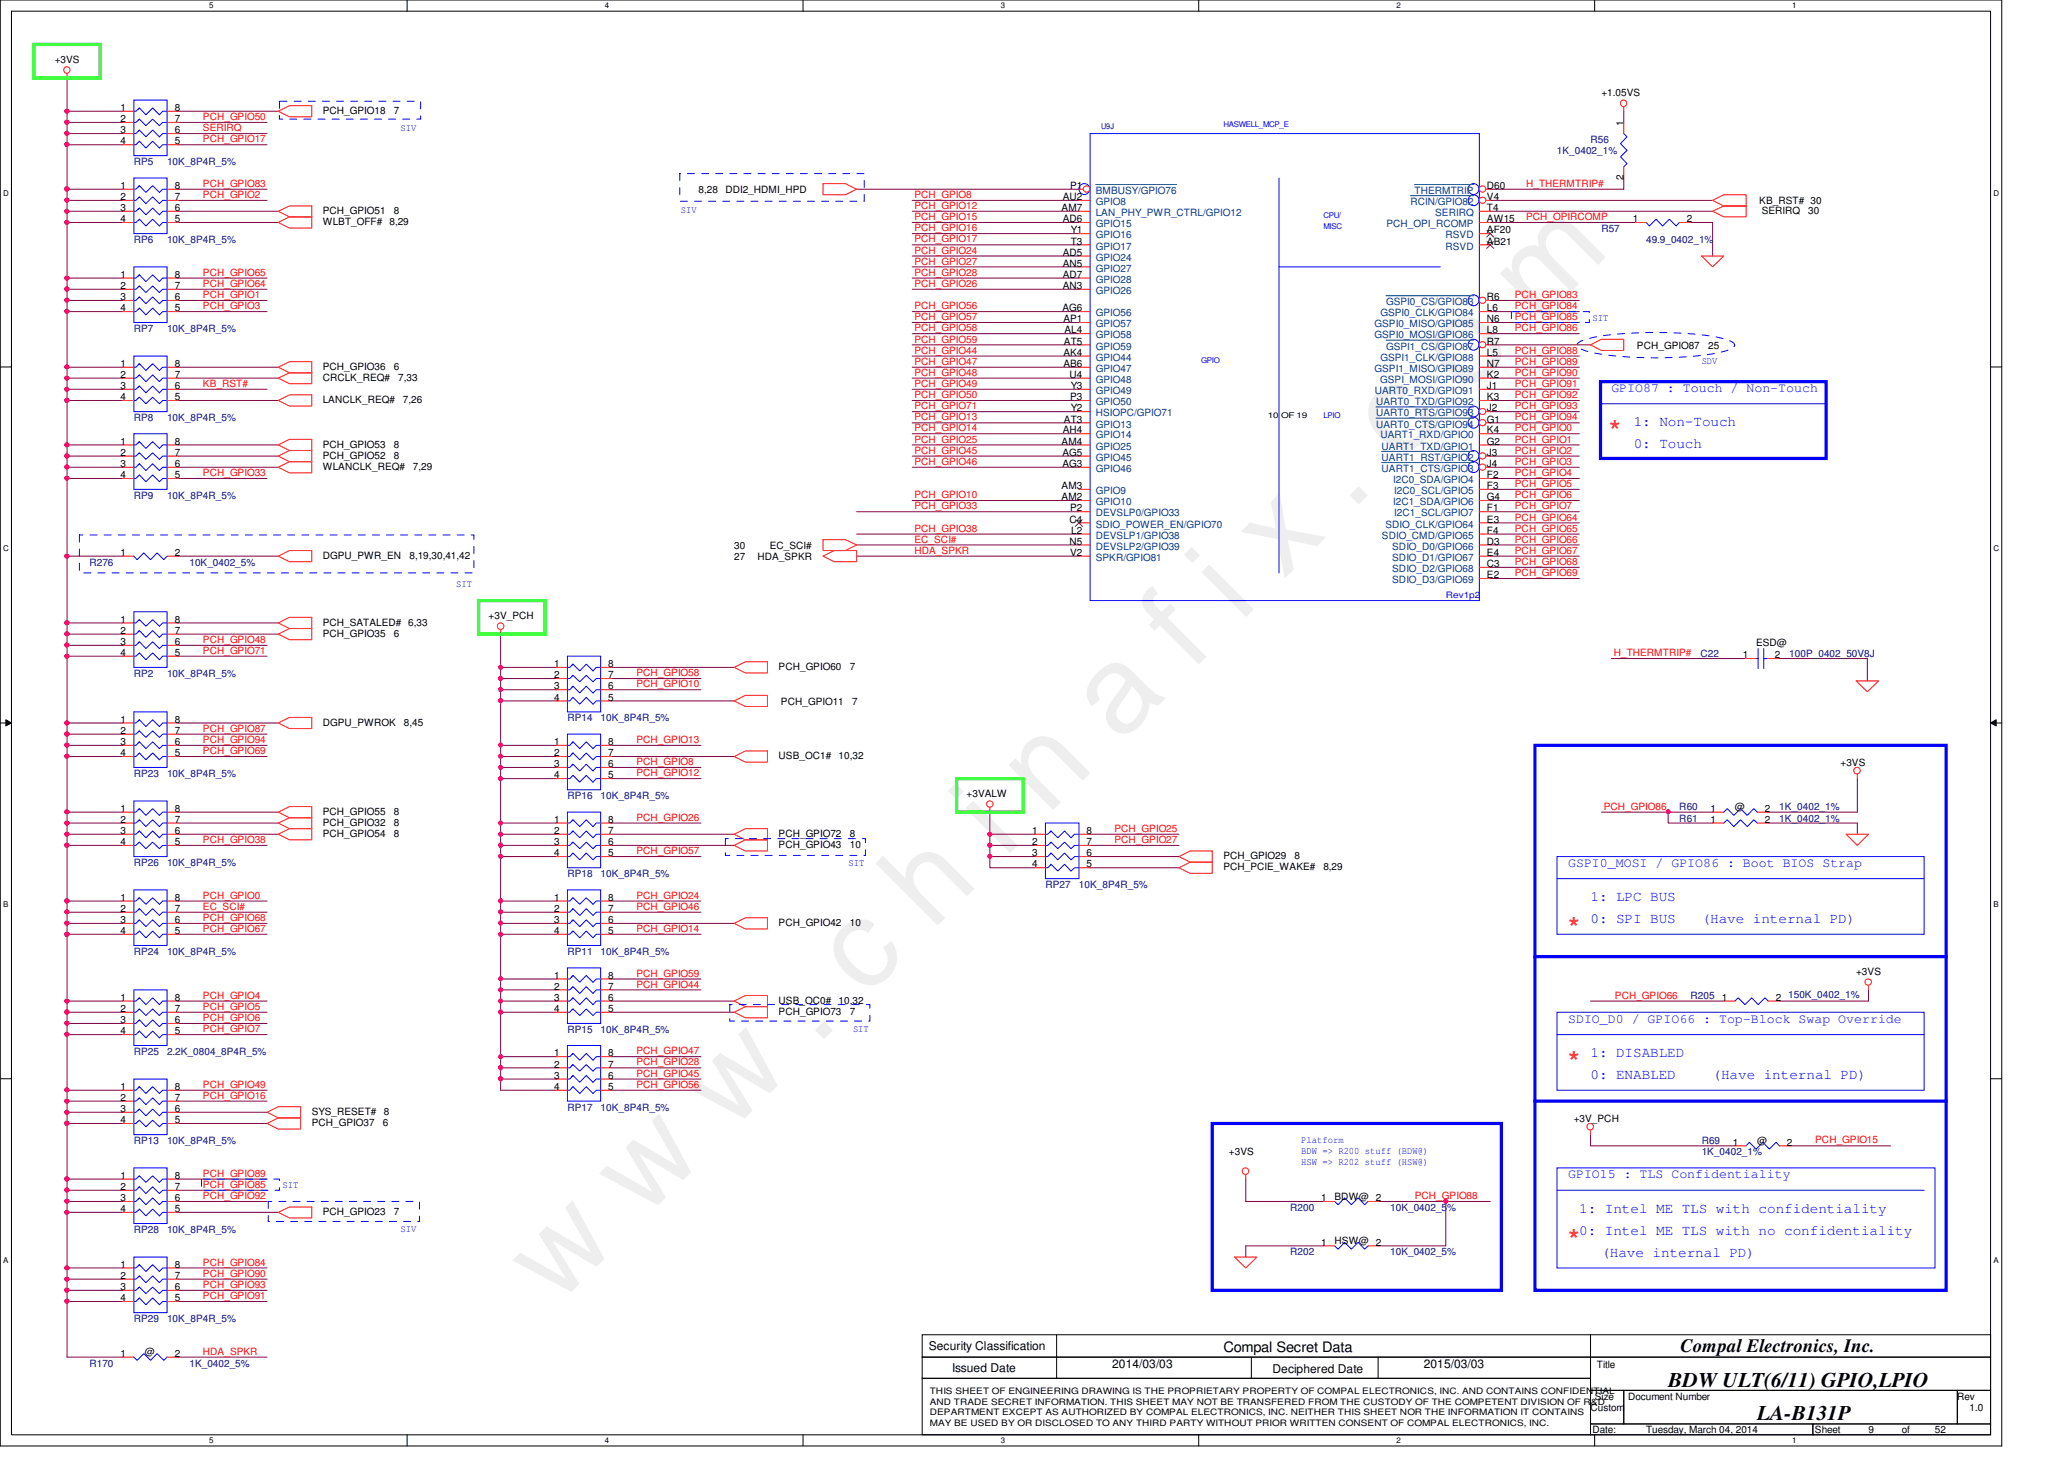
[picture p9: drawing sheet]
<svg xmlns="http://www.w3.org/2000/svg" width="297mm" height="210mm" viewBox="0 0 297 210" stroke-linecap="round" stroke-linejoin="round" font-family="sans-serif">
<defs><g id="words">
<text font-size="17.6" fill="#f0f" x="80.1" y="188" transform="rotate(-45 80.1 188)">w w w . c h i n a f i x . c o m</text>
<g font-size="4.3" fill="#f00">
<text x="231.6" y="63.6">*</text>
<text x="225.7" y="135.1">*</text>
<text x="225.7" y="154.3">*</text>
<text x="225.7" y="179.9">*</text>
</g>
<g font-size="3">
<text x="240.1" y="199.6">BDW ULT(6/11) GPIO,LPIO</text>
<text x="252.9" y="204.3">LA-B131P</text>
</g>
<text font-size="2.7" x="241.8" y="194.5">Compal Electronics, Inc.</text>
<g font-size="2.1" fill="#00f">
<text x="235.1" y="61.3">1: Non-Touch</text>
<text x="235.1" y="64.5">0: Touch</text>
<text x="228.9" y="129.6">1: LPC BUS</text>
<text x="228.9" y="132.8">0: SPI BUS</text>
<text x="244.9" y="132.8">(Have internal PD)</text>
<text x="228.9" y="152">1: DISABLED</text>
<text x="228.9" y="155.2">0: ENABLED</text>
<text x="246.5" y="155.2">(Have internal PD)</text>
<text x="227.3" y="174.5">1: Intel ME TLS with confidentiality</text>
<text x="227.3" y="177.6">0: Intel ME TLS with no confidentiality</text>
<text x="230.5" y="180.8">(Have internal PD)</text>
</g>
<text font-size="2.1" x="176.1" y="194.4">Compal Secret Data</text>
<g font-size="1.9" fill="#00f">
<text x="231.9" y="56.4">GPIO87 : Touch / Non-Touch</text>
<text x="225.7" y="124.7">GSPI0_MOSI / GPIO86 : Boot BIOS Strap</text>
<text x="225.7" y="147.1">SDIO_D0 / GPIO66 : Top-Block Swap Override</text>
<text x="225.7" y="169.5">GPIO15 : TLS Confidentiality</text>
</g>
<g font-size="1.7">
<text x="133.7" y="194.3">Security Classification</text>
<text x="137" y="197.3">Issued Date</text>
<text x="160.1" y="196.9">2014/03/03</text>
<text x="183.1" y="197.5">Deciphered Date</text>
<text x="204.9" y="196.9">2015/03/03</text>
</g>
<g font-size="1.4">
<text x="7.9" y="9.1">+3VS</text>
<text x="17.4" y="16">1</text>
<text x="17.4" y="17.6">2</text>
<text x="25.1" y="16">8</text>
<text x="25.1" y="17.6">7</text>
<text x="46.4" y="16.4">PCH_GPIO18</text>
<text x="56.7" y="16.4">7</text>
<text x="230.5" y="13.8">+1.05VS</text>
<text x="17.4" y="19.2">3</text>
<text x="17.4" y="20.8">4</text>
<text x="25.1" y="19.2">6</text>
<text x="25.1" y="20.8">5</text>
<text x="233.6" y="18.1" transform="rotate(-90 233.6 18.1)">1</text>
<text x="17.4" y="27.2">1</text>
<text x="17.4" y="28.8">2</text>
<text x="25.1" y="27.2">8</text>
<text x="25.1" y="28.8">7</text>
<text x="100.5" y="27.8">8,28</text>
<text x="104.4" y="27.8">DDI2_HDMI_HPD</text>
<text x="152.9" y="28.8">AU2</text>
<text x="154" y="27.2">P1</text>
<text x="214" y="28.8">V4</text>
<text x="214" y="27.2">D60</text>
<text x="233.6" y="25.9" transform="rotate(-90 233.6 25.9)">2</text>
<text x="253.2" y="29.4">KB_RST# 30</text>
<text x="17.4" y="30.4">3</text>
<text x="17.4" y="32">4</text>
<text x="25.1" y="30.4">6</text>
<text x="25.1" y="32">5</text>
<text x="46.4" y="30.8">PCH_GPIO51</text>
<text x="46.4" y="32.4">WLBT_OFF#</text>
<text x="56" y="32.4">8,29</text>
<text x="56.7" y="30.8">8</text>
<text x="152.8" y="30.4">AM7</text>
<text x="152.9" y="32">AD6</text>
<text x="154.1" y="33.6">Y1</text>
<text x="154.1" y="35.2">T3</text>
<text x="214" y="30.4">T4</text>
<text x="214" y="32">AW15</text>
<text x="214" y="33.6">AF20</text>
<text x="214" y="35.2">AB21</text>
<text x="235" y="32">1</text>
<text x="242.8" y="32">2</text>
<text x="253.5" y="30.8">SERIRQ</text>
<text x="260.2" y="30.8">30</text>
<text x="17.4" y="40">1</text>
<text x="17.4" y="41.6">2</text>
<text x="25.1" y="40">8</text>
<text x="25.1" y="41.6">7</text>
<text x="152.9" y="38.4">AN5</text>
<text x="152.9" y="40">AD7</text>
<text x="152.9" y="41.6">AN3</text>
<text x="152.9" y="36.8">AD5</text>
<text x="17.4" y="43.2">3</text>
<text x="17.4" y="44.8">4</text>
<text x="25.1" y="43.2">6</text>
<text x="25.1" y="44.8">5</text>
<text x="152.9" y="44.8">AG6</text>
<text x="153" y="46.4">AP1</text>
<text x="153.2" y="48">AL4</text>
<text x="214" y="48">L8</text>
<text x="214" y="46.4">N6</text>
<text x="214" y="44.8">L6</text>
<text x="214" y="43.2">R6</text>
<text x="17.4" y="52.8">1</text>
<text x="25.1" y="52.8">8</text>
<text x="46.4" y="53.2">PCH_GPIO36</text>
<text x="56.7" y="53.2">6</text>
<text x="153" y="52.8">AB6</text>
<text x="153" y="51.2">AK4</text>
<text x="153.1" y="49.6">AT5</text>
<text x="214" y="52.8">N7</text>
<text x="214" y="51.2">L5</text>
<text x="214" y="49.6">R7</text>
<text x="235.6" y="50.2">PCH_GPIO87</text>
<text x="245.8" y="50.2">25</text>
<text x="17.4" y="54.4">2</text>
<text x="17.4" y="56">3</text>
<text x="17.4" y="57.6">4</text>
<text x="25.1" y="54.4">7</text>
<text x="25.1" y="56">6</text>
<text x="25.1" y="57.6">5</text>
<text x="46.4" y="54.8">CRCLK_REQ#</text>
<text x="46.4" y="58">LANCLK_REQ#</text>
<text x="57.3" y="54.8">7,33</text>
<text x="58" y="58">7,26</text>
<text x="153.9" y="54.4">U4</text>
<text x="154" y="57.6">P3</text>
<text x="154.1" y="59.2">Y2</text>
<text x="154.1" y="56">Y3</text>
<text x="214" y="56">J1</text>
<text x="214" y="57.6">K3</text>
<text x="214" y="54.4">K2</text>
<text x="214" y="59.2">J2</text>
<text x="17.4" y="64">1</text>
<text x="17.4" y="65.6">2</text>
<text x="25.1" y="64">8</text>
<text x="25.1" y="65.6">7</text>
<text x="46.4" y="64.4">PCH_GPIO53</text>
<text x="46.4" y="66">PCH_GPIO52</text>
<text x="56.7" y="64.4">8</text>
<text x="56.7" y="66">8</text>
<text x="152.8" y="64">AM4</text>
<text x="152.9" y="65.6">AG5</text>
<text x="152.9" y="62.4">AH4</text>
<text x="153.1" y="60.8">AT3</text>
<text x="214" y="64">G2</text>
<text x="214" y="62.4">K4</text>
<text x="214" y="65.6">J3</text>
<text x="214" y="60.8">G1</text>
<text x="17.4" y="67.2">3</text>
<text x="17.4" y="68.8">4</text>
<text x="25.1" y="67.2">6</text>
<text x="25.1" y="68.8">5</text>
<text x="46.4" y="67.6">WLANCLK_REQ#</text>
<text x="59.4" y="67.6">7,29</text>
<text x="152.8" y="70.4">AM3</text>
<text x="152.8" y="72">AM2</text>
<text x="152.9" y="67.2">AG3</text>
<text x="214" y="70.4">F3</text>
<text x="214" y="67.2">J4</text>
<text x="214" y="72">G4</text>
<text x="214" y="68.8">F2</text>
<text x="153.9" y="75.2">C4</text>
<text x="154" y="73.6">P2</text>
<text x="154.2" y="76.8">L2</text>
<text x="214" y="75.2">E3</text>
<text x="214" y="76.8">F4</text>
<text x="214" y="73.6">F1</text>
<text x="17.4" y="80">1</text>
<text x="25.1" y="80">2</text>
<text x="46.4" y="80.4">DGPU_PWR_EN</text>
<text x="58.9" y="80.4">8,19,30,41,42</text>
<text x="105.7" y="80.6">27</text>
<text x="105.7" y="79">30</text>
<text x="109" y="80.6">HDA_SPKR</text>
<text x="110.8" y="79">EC_SCI#</text>
<text x="153.9" y="78.4">N5</text>
<text x="154" y="80">V2</text>
<text x="214" y="80">E4</text>
<text x="214" y="81.6">C3</text>
<text x="214" y="83.2">E2</text>
<text x="214" y="78.4">D3</text>
<text x="17.4" y="89.6">1</text>
<text x="25.1" y="89.6">8</text>
<text x="70.3" y="89.1">+3V_PCH</text>
<text x="17.4" y="91.2">2</text>
<text x="17.4" y="92.8">3</text>
<text x="17.4" y="94.4">4</text>
<text x="25.1" y="91.2">7</text>
<text x="25.1" y="92.8">6</text>
<text x="25.1" y="94.4">5</text>
<text x="46.4" y="90">PCH_SATALED# 6,33</text>
<text x="46.4" y="91.6">PCH_GPIO35</text>
<text x="56.7" y="91.6">6</text>
<text x="79.8" y="96">1</text>
<text x="87.5" y="96">8</text>
<text x="250.8" y="94.7">1</text>
<text x="252.7" y="92.9">ESD@</text>
<text x="255.4" y="94.7">2</text>
<text x="79.8" y="97.6">2</text>
<text x="79.8" y="99.2">3</text>
<text x="79.8" y="100.8">4</text>
<text x="87.5" y="97.6">7</text>
<text x="87.5" y="99.2">6</text>
<text x="87.5" y="100.8">5</text>
<text x="112.1" y="96.4">PCH_GPIO60</text>
<text x="112.4" y="101.4">PCH_GPIO11</text>
<text x="122.3" y="96.4">7</text>
<text x="122.6" y="101.4">7</text>
<text x="17.4" y="104">1</text>
<text x="17.4" y="105.6">2</text>
<text x="17.4" y="107.2">3</text>
<text x="25.1" y="104">8</text>
<text x="25.1" y="105.6">7</text>
<text x="25.1" y="107.2">6</text>
<text x="46.4" y="104.4">DGPU_PWROK</text>
<text x="58.1" y="104.4">8,45</text>
<text x="79.8" y="107.2">1</text>
<text x="87.5" y="107.2">8</text>
<text x="17.4" y="108.8">4</text>
<text x="25.1" y="108.8">5</text>
<text x="79.8" y="108.8">2</text>
<text x="79.8" y="110.4">3</text>
<text x="79.8" y="112">4</text>
<text x="87.5" y="108.8">7</text>
<text x="87.5" y="110.4">6</text>
<text x="87.5" y="112">5</text>
<text x="112.1" y="109.2">USB_OC1#</text>
<text x="120.7" y="109.2">10,32</text>
<text x="264.9" y="110.2">+3VS</text>
<text x="17.4" y="116.8">1</text>
<text x="17.4" y="118.4">2</text>
<text x="17.4" y="120">3</text>
<text x="25.1" y="116.8">8</text>
<text x="25.1" y="118.4">7</text>
<text x="25.1" y="120">6</text>
<text x="46.4" y="117.2">PCH_GPIO55</text>
<text x="46.4" y="118.8">PCH_GPIO32</text>
<text x="56.7" y="117.2">8</text>
<text x="56.7" y="118.8">8</text>
<text x="79.8" y="118.4">1</text>
<text x="79.8" y="120">2</text>
<text x="87.5" y="118.4">8</text>
<text x="87.5" y="120">7</text>
<text x="139.1" y="114.6">+3VALW</text>
<text x="148.5" y="120">1</text>
<text x="156.4" y="120">8</text>
<text x="246.2" y="118.4">1</text>
<text x="246.2" y="116.8">1</text>
<text x="249.7" y="116.6">@</text>
<text x="254" y="118.4">2</text>
<text x="254" y="116.8">2</text>
<text x="17.4" y="121.6">4</text>
<text x="25.1" y="121.6">5</text>
<text x="46.4" y="120.4">PCH_GPIO54</text>
<text x="56.7" y="120.4">8</text>
<text x="79.8" y="121.6">3</text>
<text x="79.8" y="123.2">4</text>
<text x="87.5" y="121.6">6</text>
<text x="87.5" y="123.2">5</text>
<text x="112.1" y="120.4">PCH_GPIO72</text>
<text x="112.1" y="122">PCH_GPIO43</text>
<text x="122.3" y="120.4">8</text>
<text x="122.3" y="122">10</text>
<text x="148.5" y="121.6">2</text>
<text x="148.5" y="123.2">3</text>
<text x="148.5" y="124.8">4</text>
<text x="156.4" y="121.6">7</text>
<text x="156.4" y="123.2">6</text>
<text x="156.4" y="124.8">5</text>
<text x="176.1" y="123.6">PCH_GPIO29</text>
<text x="176.1" y="125.2">PCH_PCIE_WAKE#</text>
<text x="186.3" y="123.6">8</text>
<text x="190.5" y="125.2">8,29</text>
<text x="17.4" y="129.6">1</text>
<text x="17.4" y="131.2">2</text>
<text x="25.1" y="129.6">8</text>
<text x="25.1" y="131.2">7</text>
<text x="79.8" y="129.6">1</text>
<text x="79.8" y="131.2">2</text>
<text x="87.5" y="129.6">8</text>
<text x="87.5" y="131.2">7</text>
<text x="17.4" y="132.8">3</text>
<text x="17.4" y="134.4">4</text>
<text x="25.1" y="132.8">6</text>
<text x="25.1" y="134.4">5</text>
<text x="79.8" y="132.8">3</text>
<text x="79.8" y="134.4">4</text>
<text x="87.5" y="132.8">6</text>
<text x="87.5" y="134.4">5</text>
<text x="112.1" y="133.2">PCH_GPIO42</text>
<text x="122.3" y="133.2">10</text>
<text x="17.4" y="144">1</text>
<text x="25.1" y="144">8</text>
<text x="79.8" y="140.8">1</text>
<text x="79.8" y="142.4">2</text>
<text x="79.8" y="144">3</text>
<text x="87.5" y="140.8">8</text>
<text x="87.5" y="142.4">7</text>
<text x="87.5" y="144">6</text>
<text x="247.8" y="144">1</text>
<text x="255.6" y="144">2</text>
<text x="267.1" y="140.3">+3VS</text>
<text x="17.4" y="145.6">2</text>
<text x="17.4" y="147.2">3</text>
<text x="17.4" y="148.8">4</text>
<text x="25.1" y="145.6">7</text>
<text x="25.1" y="147.2">6</text>
<text x="25.1" y="148.8">5</text>
<text x="79.8" y="145.6">4</text>
<text x="87.5" y="145.6">5</text>
<text x="112.1" y="144.4">USB_OC0#</text>
<text x="112.1" y="146">PCH_GPIO73</text>
<text x="120.7" y="144.4">10,32</text>
<text x="122.3" y="146">7</text>
<text x="79.8" y="152">1</text>
<text x="79.8" y="153.6">2</text>
<text x="79.8" y="155.2">3</text>
<text x="87.5" y="152">8</text>
<text x="87.5" y="153.6">7</text>
<text x="87.5" y="155.2">6</text>
<text x="17.4" y="156.8">1</text>
<text x="17.4" y="158.4">2</text>
<text x="17.4" y="160">3</text>
<text x="17.4" y="161.6">4</text>
<text x="25.1" y="156.8">8</text>
<text x="25.1" y="158.4">7</text>
<text x="25.1" y="160">6</text>
<text x="25.1" y="161.6">5</text>
<text x="44.9" y="160.4">SYS_RESET#</text>
<text x="55.2" y="160.4">8</text>
<text x="79.8" y="156.8">4</text>
<text x="87.5" y="156.8">5</text>
<text x="226.5" y="161.4">+3V_PCH</text>
<text x="44.9" y="162">PCH_GPIO37</text>
<text x="55.1" y="162">6</text>
<text x="176.9" y="166.2">+3VS</text>
<text x="249.4" y="164.8">1</text>
<text x="252.9" y="164.6">@</text>
<text x="257.2" y="164.8">2</text>
<text x="17.4" y="169.6">1</text>
<text x="17.4" y="171.2">2</text>
<text x="17.4" y="172.8">3</text>
<text x="25.1" y="169.6">8</text>
<text x="25.1" y="171.2">7</text>
<text x="25.1" y="172.8">6</text>
<text x="190.2" y="172.8">1</text>
<text x="192.1" y="172.6">BDW@ 2</text>
<text x="17.4" y="174.4">4</text>
<text x="25.1" y="174.4">5</text>
<text x="46.4" y="174.8">PCH_GPIO23</text>
<text x="56.7" y="174.8">7</text>
<text x="190.2" y="179.2">1</text>
<text x="192.1" y="179">HSW@ 2</text>
<text x="17.4" y="182.4">1</text>
<text x="17.4" y="184">2</text>
<text x="17.4" y="185.6">3</text>
<text x="25.1" y="182.4">8</text>
<text x="25.1" y="184">7</text>
<text x="25.1" y="185.6">6</text>
<text x="17.4" y="187.2">4</text>
<text x="25.1" y="187.2">5</text>
<text x="17.4" y="195.2">1</text>
<text x="20.9" y="195">@</text>
<text x="25.1" y="195.2">2</text>
<text x="229.8" y="196.8">Title</text>
<text x="228.9" y="203">Custom</text>
<text x="229.5" y="201.4">Size</text>
<text x="234.3" y="201.4">Document Number</text>
<text x="281.7" y="201.4">Rev</text>
<text x="283.5" y="203">1.0</text>
<text x="229.2" y="206.2">Date:</text>
<text x="236.9" y="206.2">Tuesday, March 04, 2014</text>
<text x="261.2" y="206.2">Sheet</text>
<text x="268.9" y="206.2">9</text>
<text x="273.7" y="206.2">of</text>
<text x="278.5" y="206.2">52</text>
</g>
<g font-size="1.4" fill="#f00">
<text x="29.2" y="17.3">PCH_GPIO50</text>
<text x="29.2" y="20.5">PCH_GPIO17</text>
<text x="29.2" y="18.9">SERIRQ</text>
<text x="29.2" y="26.9">PCH_GPIO83</text>
<text x="29.2" y="28.5">PCH_GPIO2</text>
<text x="131.6" y="28.5">PCH_GPIO8</text>
<text x="219.6" y="26.9">H_THERMTRIP#</text>
<text x="131.6" y="33.3">PCH_GPIO16</text>
<text x="131.6" y="34.9">PCH_GPIO17</text>
<text x="131.6" y="30.1">PCH_GPIO12</text>
<text x="131.6" y="31.7">PCH_GPIO15</text>
<text x="219.6" y="31.7">PCH_OPIRCOMP</text>
<text x="29.2" y="39.7">PCH_GPIO65</text>
<text x="29.2" y="41.3">PCH_GPIO64</text>
<text x="131.6" y="36.5">PCH_GPIO24</text>
<text x="131.6" y="39.7">PCH_GPIO28</text>
<text x="131.6" y="41.3">PCH_GPIO26</text>
<text x="131.6" y="38.1">PCH_GPIO27</text>
<text x="29.2" y="42.9">PCH_GPIO1</text>
<text x="29.2" y="44.5">PCH_GPIO3</text>
<text x="131.6" y="44.5">PCH_GPIO56</text>
<text x="131.6" y="46.1">PCH_GPIO57</text>
<text x="131.6" y="47.7">PCH_GPIO58</text>
<text x="218" y="47.7">PCH_GPIO86</text>
<text x="218" y="42.9">PCH_GPIO83</text>
<text x="218" y="44.5">PCH_GPIO84</text>
<text x="218" y="46.1">PCH_GPIO85</text>
<text x="131.6" y="49.3">PCH_GPIO59</text>
<text x="131.6" y="50.9">PCH_GPIO44</text>
<text x="131.6" y="52.5">PCH_GPIO47</text>
<text x="218" y="50.9">PCH_GPIO88</text>
<text x="218" y="52.5">PCH_GPIO89</text>
<text x="29.2" y="55.7">KB_RST#</text>
<text x="131.6" y="55.7">PCH_GPIO49</text>
<text x="131.6" y="54.1">PCH_GPIO48</text>
<text x="131.6" y="58.9">PCH_GPIO71</text>
<text x="131.6" y="57.3">PCH_GPIO50</text>
<text x="218" y="54.1">PCH_GPIO90</text>
<text x="218" y="55.7">PCH_GPIO91</text>
<text x="218" y="57.3">PCH_GPIO92</text>
<text x="218" y="58.9">PCH_GPIO93</text>
<text x="131.6" y="62.1">PCH_GPIO14</text>
<text x="131.6" y="60.5">PCH_GPIO13</text>
<text x="131.6" y="65.3">PCH_GPIO45</text>
<text x="131.6" y="63.7">PCH_GPIO25</text>
<text x="218" y="62.1">PCH_GPIO0</text>
<text x="218" y="63.7">PCH_GPIO1</text>
<text x="218" y="65.3">PCH_GPIO2</text>
<text x="218" y="60.5">PCH_GPIO94</text>
<text x="29.2" y="68.5">PCH_GPIO33</text>
<text x="131.6" y="66.9">PCH_GPIO46</text>
<text x="131.6" y="71.7">PCH_GPIO10</text>
<text x="218" y="71.7">PCH_GPIO6</text>
<text x="218" y="68.5">PCH_GPIO4</text>
<text x="218" y="70.1">PCH_GPIO5</text>
<text x="218" y="66.9">PCH_GPIO3</text>
<text x="131.6" y="76.5">PCH_GPIO38</text>
<text x="131.6" y="73.3">PCH_GPIO33</text>
<text x="218" y="73.3">PCH_GPIO7</text>
<text x="218" y="76.5">PCH_GPIO65</text>
<text x="218" y="74.9">PCH_GPIO64</text>
<text x="131.6" y="79.7">HDA_SPKR</text>
<text x="131.6" y="78.1">EC_SCI#</text>
<text x="218" y="79.7">PCH_GPIO67</text>
<text x="218" y="78.1">PCH_GPIO66</text>
<text x="218" y="81.3">PCH_GPIO68</text>
<text x="218" y="82.9">PCH_GPIO69</text>
<text x="29.2" y="92.5">PCH_GPIO48</text>
<text x="29.2" y="94.1">PCH_GPIO71</text>
<text x="232.2" y="94.4">H_THERMTRIP#</text>
<text x="91.6" y="97.3">PCH_GPIO58</text>
<text x="91.6" y="98.9">PCH_GPIO10</text>
<text x="29.2" y="106.9">PCH_GPIO94</text>
<text x="29.2" y="105.3">PCH_GPIO87</text>
<text x="91.6" y="106.9">PCH_GPIO13</text>
<text x="29.2" y="108.5">PCH_GPIO69</text>
<text x="91.6" y="110.1">PCH_GPIO8</text>
<text x="91.6" y="111.7">PCH_GPIO12</text>
<text x="91.6" y="118.1">PCH_GPIO26</text>
<text x="160.4" y="119.7">PCH_GPIO25</text>
<text x="230.8" y="116.5">PCH_GPIO86</text>
<text x="29.2" y="121.3">PCH_GPIO38</text>
<text x="91.6" y="122.9">PCH_GPIO57</text>
<text x="160.4" y="121.3">PCH_GPIO27</text>
<text x="29.2" y="129.3">PCH_GPIO0</text>
<text x="29.2" y="130.9">EC_SCI#</text>
<text x="91.6" y="130.9">PCH_GPIO46</text>
<text x="91.6" y="129.3">PCH_GPIO24</text>
<text x="29.2" y="134.1">PCH_GPIO67</text>
<text x="29.2" y="132.5">PCH_GPIO68</text>
<text x="91.6" y="134.1">PCH_GPIO14</text>
<text x="29.2" y="143.7">PCH_GPIO4</text>
<text x="91.6" y="142.1">PCH_GPIO44</text>
<text x="91.6" y="140.5">PCH_GPIO59</text>
<text x="232.4" y="143.7">PCH_GPIO66</text>
<text x="29.2" y="145.3">PCH_GPIO5</text>
<text x="29.2" y="146.9">PCH_GPIO6</text>
<text x="29.2" y="148.5">PCH_GPIO7</text>
<text x="91.6" y="151.7">PCH_GPIO47</text>
<text x="91.6" y="153.3">PCH_GPIO28</text>
<text x="91.6" y="154.9">PCH_GPIO45</text>
<text x="29.2" y="158.1">PCH_GPIO16</text>
<text x="29.2" y="156.5">PCH_GPIO49</text>
<text x="91.6" y="156.5">PCH_GPIO56</text>
<text x="261.2" y="164.5">PCH_GPIO15</text>
<text x="29.2" y="169.3">PCH_GPIO89</text>
<text x="29.2" y="172.5">PCH_GPIO92</text>
<text x="29.2" y="170.9">PCH_GPIO85</text>
<text x="203.6" y="172.5">PCH_GPIO88</text>
<text x="29.2" y="183.7">PCH_GPIO90</text>
<text x="29.2" y="182.1">PCH_GPIO84</text>
<text x="29.2" y="185.3">PCH_GPIO93</text>
<text x="29.2" y="186.9">PCH_GPIO91</text>
<text x="29.2" y="194.9">HDA_SPKR</text>
</g>
<g font-size="1.4" fill="#000080">
<text x="19.3" y="23.7">RP5</text>
<text x="24" y="23.7">10K_8P4R_5%</text>
<text x="224.1" y="22.2">1K_0402_1%</text>
<text x="228.9" y="20.6">R56</text>
<text x="19.3" y="35">RP6</text>
<text x="24" y="35">10K_8P4R_5%</text>
<text x="230.5" y="33.4">R57</text>
<text x="236.9" y="35">49.9_0402_1%</text>
<text x="19.3" y="47.8">RP7</text>
<text x="24" y="47.8">10K_8P4R_5%</text>
<text x="19.3" y="60.6">RP8</text>
<text x="24" y="60.6">10K_8P4R_5%</text>
<text x="19.3" y="71.8">RP9</text>
<text x="24" y="71.8">10K_8P4R_5%</text>
<text x="12.9" y="81.4">R276</text>
<text x="27.3" y="81.4">10K_0402_5%</text>
<text x="244.7" y="94.5">C22</text>
<text x="257.5" y="94.5">100P_0402_50V8J</text>
<text x="19.3" y="97.4">RP2</text>
<text x="24" y="97.4">10K_8P4R_5%</text>
<text x="81.7" y="103.8">RP14</text>
<text x="86.4" y="103.8">10K_8P4R_5%</text>
<text x="19.3" y="111.8">RP23</text>
<text x="24" y="111.8">10K_8P4R_5%</text>
<text x="81.7" y="115">RP16</text>
<text x="86.4" y="115">10K_8P4R_5%</text>
<text x="241.7" y="118.2">R61</text>
<text x="241.7" y="116.6">R60</text>
<text x="256.1" y="118.2">1K_0402_1%</text>
<text x="256.1" y="116.6">1K_0402_1%</text>
<text x="19.3" y="124.6">RP26</text>
<text x="24" y="124.6">10K_8P4R_5%</text>
<text x="81.7" y="126.2">RP18</text>
<text x="86.4" y="126.2">10K_8P4R_5%</text>
<text x="150.4" y="127.8">RP27</text>
<text x="155.3" y="127.8">10K_8P4R_5%</text>
<text x="19.3" y="137.4">RP24</text>
<text x="24" y="137.4">10K_8P4R_5%</text>
<text x="81.7" y="137.4">RP11</text>
<text x="86.4" y="137.4">10K_8P4R_5%</text>
<text x="243.3" y="143.8">R205</text>
<text x="257.3" y="143.6">150K_0402_1%</text>
<text x="81.7" y="148.6">RP15</text>
<text x="86.4" y="148.6">10K_8P4R_5%</text>
<text x="19.3" y="151.8">RP25</text>
<text x="24" y="151.8">2.2K_0804_8P4R_5%</text>
<text x="81.7" y="159.8">RP17</text>
<text x="86.4" y="159.8">10K_8P4R_5%</text>
<text x="19.3" y="164.6">RP13</text>
<text x="24" y="164.6">10K_8P4R_5%</text>
<text x="244.9" y="164.6">R69</text>
<text x="244.9" y="166.2">1K_0402_1%</text>
<text x="19.3" y="177.4">RP28</text>
<text x="24" y="177.4">10K_8P4R_5%</text>
<text x="185.7" y="174.2">R200</text>
<text x="200.1" y="174.2">10K_0402_5%</text>
<text x="185.7" y="180.6">R202</text>
<text x="200.1" y="180.6">10K_0402_5%</text>
<text x="19.3" y="190.2">RP29</text>
<text x="24" y="190.2">10K_8P4R_5%</text>
<text x="12.9" y="196.6">R170</text>
<text x="27.3" y="196.6">1K_0402_5%</text>
</g>
<g font-size="1.4" fill="#00f">
<text x="57.7" y="18.8">SIV</text>
<text x="98" y="30.6">SIV</text>
<text x="229.2" y="46.1">SIT</text>
<text x="244.9" y="52.4">SDV</text>
<text x="65.7" y="84.4">SIT</text>
<text x="122.1" y="124.6">SIT</text>
<text x="122.8" y="148.4">SIT</text>
<text x="187.3" y="164.4">Platform</text>
<text x="187.3" y="166">BDW =&gt; R200 stuff (BDW@)</text>
<text x="187.3" y="167.6">HSW =&gt; R202 stuff (HSW@)</text>
<text x="40.7" y="171">SIT</text>
<text x="57.7" y="177.2">SIV</text>
</g>
<g font-size="1.4" fill="#004080">
<text x="157.7" y="29.5">GPIO8</text>
<text x="157.7" y="27.9">BMBUSY/GPIO76</text>
<text x="203" y="29.5">RCIN/GPIO82</text>
<text x="203.6" y="27.9">THERMTRIP</text>
<text x="157.7" y="34.3">GPIO16</text>
<text x="157.7" y="35.9">GPIO17</text>
<text x="157.7" y="32.7">GPIO15</text>
<text x="157.7" y="31.1">LAN_PHY_PWR_CTRL/GPIO12</text>
<text x="199.5" y="32.7">PCH_OPI_RCOMP</text>
<text x="206.5" y="31.1">SERIRQ</text>
<text x="208" y="34.3">RSVD</text>
<text x="208" y="35.9">RSVD</text>
<text x="157.7" y="39.1">GPIO27</text>
<text x="157.7" y="40.7">GPIO28</text>
<text x="157.7" y="37.5">GPIO24</text>
<text x="157.7" y="45.5">GPIO56</text>
<text x="157.7" y="47.1">GPIO57</text>
<text x="157.7" y="42.3">GPIO26</text>
<text x="197.8" y="47.1">GSPI0_MISO/GPIO85</text>
<text x="198.7" y="45.5">GSPI0_CLK/GPIO84</text>
<text x="199.5" y="43.9">GSPI0_CS/GPIO83</text>
<text x="157.7" y="53.5">GPIO47</text>
<text x="157.7" y="50.3">GPIO59</text>
<text x="157.7" y="51.9">GPIO44</text>
<text x="157.7" y="48.7">GPIO58</text>
<text x="197.8" y="53.5">GSPI1_MISO/GPIO89</text>
<text x="197.8" y="48.7">GSPI0_MOSI/GPIO86</text>
<text x="198.7" y="51.9">GSPI1_CLK/GPIO88</text>
<text x="199.5" y="50.3">GSPI1_CS/GPIO87</text>
<text x="157.7" y="59.9">HSIOPC/GPIO71</text>
<text x="157.7" y="58.3">GPIO50</text>
<text x="157.7" y="56.7">GPIO49</text>
<text x="157.7" y="55.1">GPIO48</text>
<text x="197.9" y="56.7">UART0_RXD/GPIO91</text>
<text x="198" y="58.3">UART0_TXD/GPIO92</text>
<text x="198" y="59.9">UART0_RTS/GPIO93</text>
<text x="198.6" y="55.1">GSPI_MOSI/GPIO90</text>
<text x="157.7" y="63.1">GPIO14</text>
<text x="157.7" y="64.7">GPIO25</text>
<text x="157.7" y="61.5">GPIO13</text>
<text x="198" y="61.5">UART0_CTS/GPIO94</text>
<text x="198.7" y="63.1">UART1_RXD/GPIO0</text>
<text x="198.8" y="64.7">UART1_TXD/GPIO1</text>
<text x="157.7" y="71.1">GPIO9</text>
<text x="157.7" y="66.3">GPIO45</text>
<text x="157.7" y="67.9">GPIO46</text>
<text x="198.8" y="66.3">UART1_RST/GPIO2</text>
<text x="198.8" y="67.9">UART1_CTS/GPIO3</text>
<text x="200.5" y="69.5">I2C0_SDA/GPIO4</text>
<text x="200.7" y="71.1">I2C0_SCL/GPIO5</text>
<text x="157.7" y="77.5">DEVSLP1/GPIO38</text>
<text x="157.7" y="75.9">SDIO_POWER_EN/GPIO70</text>
<text x="157.7" y="74.3">DEVSLP0/GPIO33</text>
<text x="157.7" y="72.7">GPIO10</text>
<text x="198.9" y="77.5">SDIO_CMD/GPIO65</text>
<text x="199.4" y="75.9">SDIO_CLK/GPIO64</text>
<text x="200.5" y="72.7">I2C1_SDA/GPIO6</text>
<text x="200.7" y="74.3">I2C1_SCL/GPIO7</text>
<text x="157.7" y="79.1">DEVSLP2/GPIO39</text>
<text x="157.7" y="80.7">SPKR/GPIO81</text>
<text x="200.4" y="80.7">SDIO_D1/GPIO67</text>
<text x="200.4" y="82.3">SDIO_D2/GPIO68</text>
<text x="200.4" y="83.9">SDIO_D3/GPIO69</text>
<text x="200.4" y="79.1">SDIO_D0/GPIO66</text>
</g>
<text font-size="1.3" fill="#00f" x="208.1" y="86">Rev1p2</text>
<g font-size="1.3">
<text x="133.8" y="200.6">THIS SHEET OF ENGINEERING DRAWING IS THE PROPRIETARY PROPERTY OF COMPAL ELECTRONICS, INC. AND CONTAINS CONFIDENTIAL</text>
<text x="133.8" y="202.1">AND TRADE SECRET INFORMATION. THIS SHEET MAY NOT BE TRANSFERED FROM THE CUSTODY OF THE COMPETENT DIVISION OF R&amp;D</text>
<text x="133.8" y="203.6">DEPARTMENT EXCEPT AS AUTHORIZED BY COMPAL ELECTRONICS, INC. NEITHER THIS SHEET NOR THE INFORMATION IT CONTAINS</text>
<text x="133.8" y="205.1">MAY BE USED BY OR DISCLOSED TO ANY THIRD PARTY WITHOUT PRIOR WRITTEN CONSENT OF COMPAL ELECTRONICS, INC.</text>
</g>
<g font-size="1.1">
<text x="30.1" y="1.1">5</text>
<text x="87" y="1.1">4</text>
<text x="144" y="1.1">3</text>
<text x="201" y="1.1">2</text>
<text x="257.9" y="1.1">1</text>
<text x=".5" y="28.2">D</text>
<text x="286.9" y="28.2">D</text>
<text x="182.5" y="60.2">10 OF 19</text>
<text x=".5" y="79.3">C</text>
<text x="286.9" y="79.3">C</text>
<text x=".5" y="130.6">B</text>
<text x="286.9" y="130.6">B</text>
<text x=".5" y="181.7">A</text>
<text x="286.9" y="181.7">A</text>
<text x="30.1" y="207.6">5</text>
<text x="87" y="207.6">4</text>
<text x="144" y="207.6">3</text>
<text x="201" y="207.6">2</text>
<text x="257.9" y="207.6">1</text>
</g>
<text font-size="1.1" fill="#000080" x="158.5" y="18.6">U9J</text>
<g font-size="1.1" fill="#00f">
<text x="176.1" y="18.2">HASWELL_MCP_E</text>
<text x="190.5" y="31.4">CPU/</text>
<text x="190.5" y="33">MISC</text>
<text x="172.9" y="52.2">GPIO</text>
<text x="190.5" y="60.2">LPIO</text>
</g>
</g></defs>
<path d="M0 0h288.1v208h-288.1zM1.6 1.6h284.9v204.8h-284.9z" fill="none" stroke="#000" stroke-width=".14"/>
<g fill="#fff">
<path d="M30.1 .2h.6v1.2h-.6z"/>
<path d="M30.1 206.6h.6v1.2h-.6z"/>
</g>
<path d="M58.6 0v1.6M58.6 206.4v1.6" fill="none" stroke="#000" stroke-width=".14"/>
<g fill="#fff">
<path d="M87 .2h.6v1.2h-.6z"/>
<path d="M87 206.6h.6v1.2h-.6z"/>
</g>
<path d="M115.6 0v1.6M115.6 206.4v1.6" fill="none" stroke="#000" stroke-width=".14"/>
<g fill="#fff">
<path d="M144 .2h.6v1.2h-.6z"/>
<path d="M144 206.6h.6v1.2h-.6z"/>
</g>
<path d="M172.5 0v1.6M172.5 206.4v1.6" fill="none" stroke="#000" stroke-width=".14"/>
<g fill="#fff">
<path d="M201 .2h.6v1.2h-.6z"/>
<path d="M201 206.6h.6v1.2h-.6z"/>
</g>
<path d="M229.5 0v1.6M229.5 206.4v1.6" fill="none" stroke="#000" stroke-width=".14"/>
<g fill="#fff">
<path d="M257.9 .2h.6v1.2h-.6z"/>
<path d="M257.9 206.6h.6v1.2h-.6z"/>
<path d="M.5 27.2h.7v1.2h-.7z"/>
<path d="M286.9 27.2h.8v1.2h-.8z"/>
<path d="M.5 78.4h.7v1.1h-.7z"/>
<path d="M286.9 78.4h.8v1.1h-.8z"/>
</g>
<path d="M0 52.8h1.6M286.5 52.8h1.6" fill="none" stroke="#000" stroke-width=".14"/>
<g fill="#fff">
<path d="M.5 129.6h.7v1.2h-.7z"/>
<path d="M286.9 129.6h.7v1.2h-.7z"/>
</g>
<path d="M0 104h1.6M.8 103.5l.8 .5-.8 .4zM286.5 104l.8-.5v.9zM286.5 104h1.6" fill="none" stroke="#000" stroke-width=".14"/>
<path d="M.8 103.5l.8 .5-.8 .4zM286.5 104l.8-.5v.9z" fill="#000"/>
<g fill="#fff">
<path d="M.5 180.8h.7v1.2h-.7z"/>
<path d="M286.9 180.8h.7v1.2h-.7z"/>
</g>
<path d="M0 155.2h1.6M286.5 155.2h1.6" fill="none" stroke="#000" stroke-width=".14"/>
<path d="M233.7 16v1.6M123.3 27.2h32M214.5 30.4h32M214.5 28.8h32M230.5 116.8h9.6v1.6h6.4M240.1 116.8h6.4M228.9 144h19.2" fill="none" stroke="#800040" stroke-width=".14"/>
<circle cx="240.1" cy="116.8" r=".3" fill="#f0f"/>
<circle cx="240.1" cy="116.8" r=".3" fill="none" stroke="#f0f" stroke-width=".14"/>
<g fill="none" stroke="#800040" stroke-width=".14">
<path d="M25.7 30.4h14.3M25.7 32h14.3M25.7 27.2h12.7M25.7 28.8h12.7M25.7 52.8h14.3M25.7 54.4h14.3M25.7 57.6h14.3M25.7 56h12.7M25.7 40h12.7M25.7 41.6h12.7M25.7 43.2h12.7M25.7 44.8h12.7"/>
<path d="M9.6 65.6h8.1M25.7 64h14.3M25.7 65.6h14.3M25.7 67.2h14.3M25.7 68.8h12.7M123.3 76.8h32M123.3 73.6h32M123.3 78.4h32M25.7 89.6h14.3M25.7 91.2h14.3M25.7 92.8h12.7M25.7 94.4h12.7"/>
<path d="M123.3 80h32M231.9 94.7h19.2M9.6 105.6h8.1M25.7 116.8h14.3M25.7 118.4h14.3M25.7 104h14.3M25.7 108.8h12.7M25.7 107.2h12.7M9.6 121.6v8M9.6 134.4v9.6M25.7 120h14.3M25.7 121.6h12.7"/>
<path d="M25.7 129.6h12.7M25.7 131.2h12.7M25.7 134.4h12.7M25.7 132.8h12.7M25.7 144h12.7M25.7 145.6h12.7M25.7 147.2h12.7M25.7 148.8h12.7M25.7 158.4h12.7M25.7 156.8h12.7M25.7 169.6h12.7M25.7 172.9h12.7"/>
<path d="M25.7 171.2h12.7M25.7 160h12.7M25.7 161.6h12.7M228.9 164.8h20.8M257.7 164.8h14.4M25.7 195.2h12.7M25.7 184h12.7M25.7 187.2h12.7M25.7 182.4h12.7M25.7 185.6h12.7"/>
</g>
<circle cx="9.6" cy="134.4" r=".31" fill="#f0f"/>
<circle cx="9.6" cy="134.4" r=".31" fill="none" stroke="#f0f" stroke-width=".14"/>
<circle cx="9.6" cy="144" r=".31" fill="#f0f"/>
<circle cx="9.6" cy="144" r=".31" fill="none" stroke="#f0f" stroke-width=".14"/>
<path d="M9.6 182.4v1.6" fill="none" stroke="#800040" stroke-width=".14"/>
<circle cx="9.6" cy="182.4" r=".31" fill="#f0f"/>
<circle cx="9.6" cy="182.4" r=".31" fill="none" stroke="#f0f" stroke-width=".14"/>
<path d="M9.6 92.8v1.6" fill="none" stroke="#800040" stroke-width=".14"/>
<circle cx="9.6" cy="92.8" r=".31" fill="#f0f"/>
<circle cx="9.6" cy="92.8" r=".31" fill="none" stroke="#f0f" stroke-width=".14"/>
<path d="M9.6 16v1.6M25.7 17.6h12.7M25.7 20.8h12.7M267.3 118.4v1.6" fill="none" stroke="#800040" stroke-width=".14"/>
<circle cx="9.6" cy="16" r=".31" fill="#f0f"/>
<circle cx="9.6" cy="16" r=".31" fill="none" stroke="#f0f" stroke-width=".14"/>
<path d="M9.6 158.4h8.1M9.6 172.9v1.5" fill="none" stroke="#800040" stroke-width=".14"/>
<circle cx="9.6" cy="172.8" r=".31" fill="#f0f"/>
<circle cx="9.6" cy="172.8" r=".31" fill="none" stroke="#f0f" stroke-width=".14"/>
<path d="M9.6 57.6h8.1M9.6 41.6h8.1M9.6 52.8v1.6M9.6 68.8h8.1M254.5 116.8h12.8M268.9 142.4v1.6" fill="none" stroke="#800040" stroke-width=".14"/>
<circle cx="9.6" cy="52.8" r=".31" fill="#f0f"/>
<circle cx="9.6" cy="52.8" r=".31" fill="none" stroke="#f0f" stroke-width=".14"/>
<path d="M243.3 32h3.2M9.6 43.2v1.6M9.6 147.2v1.6" fill="none" stroke="#800040" stroke-width=".14"/>
<circle cx="9.6" cy="43.2" r=".31" fill="#f0f"/>
<circle cx="9.6" cy="43.2" r=".31" fill="none" stroke="#f0f" stroke-width=".14"/>
<path d="M9.6 156.8h8.1M9.6 160h8.1M9.6 187.2h8.1" fill="none" stroke="#800040" stroke-width=".14"/>
<circle cx="9.6" cy="187.2" r=".31" fill="#f0f"/>
<circle cx="9.6" cy="187.2" r=".31" fill="none" stroke="#f0f" stroke-width=".14"/>
<path d="M9.6 28.8v1.6" fill="none" stroke="#800040" stroke-width=".14"/>
<circle cx="9.6" cy="28.8" r=".31" fill="#f0f"/>
<circle cx="9.6" cy="28.8" r=".31" fill="none" stroke="#f0f" stroke-width=".14"/>
<path d="M9.6 32h8.1M9.6 67.2h8.1M9.6 89.6h8.1M9.6 107.2v1.6M9.6 195.2h8.1" fill="none" stroke="#800040" stroke-width=".14"/>
<circle cx="9.6" cy="107.2" r=".31" fill="#f0f"/>
<circle cx="9.6" cy="107.2" r=".31" fill="none" stroke="#f0f" stroke-width=".14"/>
<path d="M9.6 116.8v1.6" fill="none" stroke="#800040" stroke-width=".14"/>
<circle cx="9.6" cy="116.8" r=".31" fill="#f0f"/>
<circle cx="9.6" cy="116.8" r=".31" fill="none" stroke="#f0f" stroke-width=".14"/>
<path d="M9.6 104v1.6" fill="none" stroke="#800040" stroke-width=".14"/>
<circle cx="9.6" cy="104" r=".31" fill="#f0f"/>
<circle cx="9.6" cy="104" r=".31" fill="none" stroke="#f0f" stroke-width=".14"/>
<path d="M9.6 19.2h8.1M9.6 20.8h8.1M9.6 27.2h8.1M255.9 94.7h12.8M9.6 131.2h8.1M9.6 161.6h8.1" fill="none" stroke="#800040" stroke-width=".14"/>
<circle cx="9.6" cy="19.2" r=".31" fill="#f0f"/>
<circle cx="9.6" cy="19.2" r=".31" fill="none" stroke="#f0f" stroke-width=".14"/>
<path d="M9.6 91.2v1.6" fill="none" stroke="#800040" stroke-width=".14"/>
<circle cx="9.6" cy="91.2" r=".31" fill="#f0f"/>
<circle cx="9.6" cy="91.2" r=".31" fill="none" stroke="#f0f" stroke-width=".14"/>
<path d="M9.6 56v1.6M9.6 132.8v1.6M9.6 182.4h8.1" fill="none" stroke="#800040" stroke-width=".14"/>
<circle cx="9.6" cy="134.4" r=".31" fill="#f0f"/>
<circle cx="9.6" cy="134.4" r=".31" fill="none" stroke="#f0f" stroke-width=".14"/>
<path d="M9.6 57.6v6.4" fill="none" stroke="#800040" stroke-width=".14"/>
<circle cx="9.6" cy="64" r=".31" fill="#f0f"/>
<circle cx="9.6" cy="64" r=".31" fill="none" stroke="#f0f" stroke-width=".14"/>
<circle cx="9.6" cy="57.6" r=".32" fill="#f0f"/>
<circle cx="9.6" cy="57.6" r=".32" fill="none" stroke="#f0f" stroke-width=".14"/>
<path d="M9.6 184v1.6" fill="none" stroke="#800040" stroke-width=".14"/>
<circle cx="9.6" cy="184" r=".31" fill="#f0f"/>
<circle cx="9.6" cy="184" r=".31" fill="none" stroke="#f0f" stroke-width=".14"/>
<path d="M9.6 121.6h8.1" fill="none" stroke="#800040" stroke-width=".14"/>
<circle cx="9.6" cy="121.6" r=".32" fill="#f0f"/>
<circle cx="9.6" cy="121.6" r=".32" fill="none" stroke="#f0f" stroke-width=".14"/>
<path d="M9.6 44.8h8.1" fill="none" stroke="#800040" stroke-width=".14"/>
<circle cx="9.6" cy="44.8" r=".31" fill="#f0f"/>
<circle cx="9.6" cy="44.8" r=".31" fill="none" stroke="#f0f" stroke-width=".14"/>
<path d="M9.6 171.2v1.7" fill="none" stroke="#800040" stroke-width=".14"/>
<circle cx="9.6" cy="171.2" r=".31" fill="#f0f"/>
<circle cx="9.6" cy="171.2" r=".31" fill="none" stroke="#f0f" stroke-width=".14"/>
<path d="M9.6 28.8h8.1M9.6 32v8M246.5 32v4.8M9.6 132.8h8.1M9.6 172.9h8.1" fill="none" stroke="#800040" stroke-width=".14"/>
<circle cx="9.6" cy="32" r=".31" fill="#f0f"/>
<circle cx="9.6" cy="32" r=".31" fill="none" stroke="#f0f" stroke-width=".14"/>
<path d="M9.6 147.2h8.1M9.6 171.2h8.1M9.6 174.4v8" fill="none" stroke="#800040" stroke-width=".14"/>
<circle cx="9.6" cy="174.4" r=".31" fill="#f0f"/>
<circle cx="9.6" cy="174.4" r=".31" fill="none" stroke="#f0f" stroke-width=".14"/>
<path d="M9.6 118.4v1.6M9.6 185.6h8.1" fill="none" stroke="#800040" stroke-width=".14"/>
<circle cx="9.6" cy="118.4" r=".31" fill="#f0f"/>
<circle cx="9.6" cy="118.4" r=".31" fill="none" stroke="#f0f" stroke-width=".14"/>
<path d="M9.6 91.2h8.1M9.6 156.8v1.6M9.6 184h8.1" fill="none" stroke="#800040" stroke-width=".14"/>
<circle cx="9.6" cy="158.4" r=".31" fill="#f0f"/>
<circle cx="9.6" cy="158.4" r=".31" fill="none" stroke="#f0f" stroke-width=".14"/>
<circle cx="9.6" cy="156.8" r=".31" fill="#f0f"/>
<circle cx="9.6" cy="156.8" r=".31" fill="none" stroke="#f0f" stroke-width=".14"/>
<path d="M9.6 148.8h8.1" fill="none" stroke="#800040" stroke-width=".14"/>
<circle cx="9.6" cy="148.8" r=".31" fill="#f0f"/>
<circle cx="9.6" cy="148.8" r=".31" fill="none" stroke="#f0f" stroke-width=".14"/>
<path d="M9.6 52.8h8.1M9.6 43.2h8.1M9.6 64v1.6M9.6 107.2h8.1M9.6 158.4v1.6M9.6 187.2v8" fill="none" stroke="#800040" stroke-width=".14"/>
<circle cx="9.6" cy="160" r=".31" fill="#f0f"/>
<circle cx="9.6" cy="160" r=".31" fill="none" stroke="#f0f" stroke-width=".14"/>
<path d="M9.6 56h8.1" fill="none" stroke="#800040" stroke-width=".14"/>
<circle cx="9.6" cy="56" r=".31" fill="#f0f"/>
<circle cx="9.6" cy="56" r=".31" fill="none" stroke="#f0f" stroke-width=".14"/>
<path d="M9.6 54.4h8.1M9.6 41.6v1.6" fill="none" stroke="#800040" stroke-width=".14"/>
<circle cx="9.6" cy="41.6" r=".32" fill="#f0f"/>
<circle cx="9.6" cy="41.6" r=".32" fill="none" stroke="#f0f" stroke-width=".14"/>
<path d="M9.6 80v9.6" fill="none" stroke="#800040" stroke-width=".14"/>
<circle cx="9.6" cy="80" r=".31" fill="#f0f"/>
<circle cx="9.6" cy="80" r=".31" fill="none" stroke="#f0f" stroke-width=".14"/>
<path d="M9.6 44.8v8M9.6 116.8h8.1M9.6 108.8h8.1M9.6 148.8v8M9.6 185.6v1.6" fill="none" stroke="#800040" stroke-width=".14"/>
<circle cx="9.6" cy="185.6" r=".32" fill="#f0f"/>
<circle cx="9.6" cy="185.6" r=".32" fill="none" stroke="#f0f" stroke-width=".14"/>
<path d="M9.6 27.2v1.6" fill="none" stroke="#800040" stroke-width=".14"/>
<circle cx="9.6" cy="27.2" r=".31" fill="#f0f"/>
<circle cx="9.6" cy="27.2" r=".31" fill="none" stroke="#f0f" stroke-width=".14"/>
<path d="M9.6 169.6v1.6" fill="none" stroke="#800040" stroke-width=".14"/>
<circle cx="9.6" cy="169.6" r=".32" fill="#f0f"/>
<circle cx="9.6" cy="169.6" r=".32" fill="none" stroke="#f0f" stroke-width=".14"/>
<path d="M9.6 118.4h8.1M9.6 129.6h8.1M9.6 161.6v8" fill="none" stroke="#800040" stroke-width=".14"/>
<circle cx="9.6" cy="129.6" r=".32" fill="#f0f"/>
<circle cx="9.6" cy="129.6" r=".32" fill="none" stroke="#f0f" stroke-width=".14"/>
<path d="M9.6 20.8v6.4M9.6 174.4h8.1" fill="none" stroke="#800040" stroke-width=".14"/>
<circle cx="9.6" cy="27.2" r=".31" fill="#f0f"/>
<circle cx="9.6" cy="27.2" r=".31" fill="none" stroke="#f0f" stroke-width=".14"/>
<circle cx="9.6" cy="20.8" r=".31" fill="#f0f"/>
<circle cx="9.6" cy="20.8" r=".31" fill="none" stroke="#f0f" stroke-width=".14"/>
<path d="M9.6 144v1.6" fill="none" stroke="#800040" stroke-width=".14"/>
<circle cx="9.6" cy="145.6" r=".32" fill="#f0f"/>
<circle cx="9.6" cy="145.6" r=".32" fill="none" stroke="#f0f" stroke-width=".14"/>
<path d="M9.6 105.6v1.6" fill="none" stroke="#800040" stroke-width=".14"/>
<circle cx="9.6" cy="105.6" r=".32" fill="#f0f"/>
<circle cx="9.6" cy="105.6" r=".32" fill="none" stroke="#f0f" stroke-width=".14"/>
<path d="M9.6 89.6v1.6" fill="none" stroke="#800040" stroke-width=".14"/>
<circle cx="9.6" cy="89.6" r=".32" fill="#f0f"/>
<circle cx="9.6" cy="89.6" r=".32" fill="none" stroke="#f0f" stroke-width=".14"/>
<path d="M9.6 65.6v1.6" fill="none" stroke="#800040" stroke-width=".14"/>
<circle cx="9.6" cy="65.6" r=".32" fill="#f0f"/>
<circle cx="9.6" cy="65.6" r=".32" fill="none" stroke="#f0f" stroke-width=".14"/>
<path d="M9.6 17.6h8.1M9.6 19.2v1.6M9.6 145.6v1.6M256.1 144h12.8" fill="none" stroke="#800040" stroke-width=".14"/>
<circle cx="9.6" cy="147.2" r=".31" fill="#f0f"/>
<circle cx="9.6" cy="147.2" r=".31" fill="none" stroke="#f0f" stroke-width=".14"/>
<path d="M25.7 19.2h12.7M9.6 129.6v1.6" fill="none" stroke="#800040" stroke-width=".14"/>
<circle cx="9.6" cy="131.2" r=".31" fill="#f0f"/>
<circle cx="9.6" cy="131.2" r=".31" fill="none" stroke="#f0f" stroke-width=".14"/>
<path d="M9.6 11.2v4.8M9.6 64h8.1M9.6 94.4h8.1M9.6 104h8.1M267.3 112v4.8M9.6 134.4h8.1M9.6 120v1.6M9.6 145.6h8.1" fill="none" stroke="#800040" stroke-width=".14"/>
<circle cx="9.6" cy="120" r=".31" fill="#f0f"/>
<circle cx="9.6" cy="120" r=".31" fill="none" stroke="#f0f" stroke-width=".14"/>
<path d="M9.6 17.6v1.6M9.6 144h8.1" fill="none" stroke="#800040" stroke-width=".14"/>
<circle cx="9.6" cy="17.6" r=".32" fill="#f0f"/>
<circle cx="9.6" cy="17.6" r=".32" fill="none" stroke="#f0f" stroke-width=".14"/>
<path d="M9.6 16h8.1M9.6 40v1.6M254.5 118.4h12.8" fill="none" stroke="#800040" stroke-width=".14"/>
<circle cx="9.6" cy="40" r=".31" fill="#f0f"/>
<circle cx="9.6" cy="40" r=".31" fill="none" stroke="#f0f" stroke-width=".14"/>
<path d="M17.7 30.4h-8.1v1.6" fill="none" stroke="#800040" stroke-width=".14"/>
<circle cx="9.6" cy="30.4" r=".31" fill="#f0f"/>
<circle cx="9.6" cy="30.4" r=".31" fill="none" stroke="#f0f" stroke-width=".14"/>
<path d="M9.6 40h8.1M9.6 94.4v9.6M9.6 120h8.1" fill="none" stroke="#800040" stroke-width=".14"/>
<circle cx="9.6" cy="94.4" r=".31" fill="#f0f"/>
<circle cx="9.6" cy="94.4" r=".31" fill="none" stroke="#f0f" stroke-width=".14"/>
<path d="M9.6 54.4v1.6M9.6 92.8h8.1" fill="none" stroke="#800040" stroke-width=".14"/>
<circle cx="9.6" cy="54.4" r=".31" fill="#f0f"/>
<circle cx="9.6" cy="54.4" r=".31" fill="none" stroke="#f0f" stroke-width=".14"/>
<path d="M9.6 131.2v1.6M9.6 169.6h8.1" fill="none" stroke="#800040" stroke-width=".14"/>
<circle cx="9.6" cy="132.8" r=".31" fill="#f0f"/>
<circle cx="9.6" cy="132.8" r=".31" fill="none" stroke="#f0f" stroke-width=".14"/>
<path d="M9.6 67.2v1.6" fill="none" stroke="#800040" stroke-width=".14"/>
<circle cx="9.6" cy="68.8" r=".31" fill="#f0f"/>
<circle cx="9.6" cy="68.8" r=".31" fill="none" stroke="#f0f" stroke-width=".14"/>
<circle cx="9.6" cy="67.2" r=".31" fill="#f0f"/>
<circle cx="9.6" cy="67.2" r=".31" fill="none" stroke="#f0f" stroke-width=".14"/>
<path d="M9.6 160v1.6" fill="none" stroke="#800040" stroke-width=".14"/>
<circle cx="9.6" cy="161.6" r=".32" fill="#f0f"/>
<circle cx="9.6" cy="161.6" r=".32" fill="none" stroke="#f0f" stroke-width=".14"/>
<path d="M9.6 108.8v8" fill="none" stroke="#800040" stroke-width=".14"/>
<circle cx="9.6" cy="108.8" r=".31" fill="#f0f"/>
<circle cx="9.6" cy="108.8" r=".31" fill="none" stroke="#f0f" stroke-width=".14"/>
<path d="M25.7 16h14.3M9.6 68.8v11.2h8.1M25.7 80h14.3M268.7 94.7v3.3M25.7 105.6h12.7M25.7 174.4h14.3" fill="none" stroke="#800040" stroke-width=".14"/>
<g fill="none" stroke="#f00" stroke-width=".14">
<path d="M9.6 10.6v.6M17.7 16h1.6M17.7 17.6h1.6M17.7 19.2h1.6M24 16h1.7M24 17.6h1.7M24 19.2h1.7M40 16l1.7-.8h3.2v1.6h-3.2zM233.7 15.4v.6M233.7 17.6v1.6M17.7 32h1.6M17.7 27.2h1.6"/>
<path d="M17.7 28.8h1.6M17.7 30.4h1.6M17.7 20.8h1.6M24 32h1.7M24 27.2h1.7M24 28.8h1.7M24 30.4h1.7M24 20.8h1.7M40 30.4l1.7-.8h3.2v1.6h-3.2zM40 32l1.7-.8h3.2v1.6h-3.2zM233.7 24v1.6M241.7 32h1.6"/>
<path d="M244.9 36.8h3.2l-1.6 1.6zM246.5 28.8l1.6-.8h3.2v1.6h-3.2zM246.5 30.4l1.6-.8h3.2v1.6h-3.2zM17.7 40h1.6M17.7 41.6h1.6M17.7 43.2h1.6M17.7 44.8h1.6M17.7 52.8h1.6M17.7 54.4h1.6M17.7 56h1.6M17.7 57.6h1.6M24 40h1.7"/>
<path d="M24 41.6h1.7M24 43.2h1.7M24 44.8h1.7M24 52.8h1.7M24 54.4h1.7M24 56h1.7M24 57.6h1.7M40 52.8l1.7-.8h3.2v1.6h-3.2zM40 54.4l1.7-.8h3.2v1.6h-3.2zM40 57.6l1.7-.8h3.2v1.6h-3.2zM17.7 64h1.6M17.7 65.6h1.6"/>
<path d="M17.7 67.2h1.6M17.7 68.8h1.6M24 64h1.7M24 65.6h1.7M24 67.2h1.7M24 68.8h1.7M40 64l1.7-.8h3.2v1.6h-3.2zM40 65.6l1.7-.8h3.2v1.6h-3.2zM40 67.2l1.7-.8h3.2v1.6h-3.2zM17.7 89.6h1.6M17.7 91.2h1.6M17.7 92.8h1.6"/>
<path d="M17.7 94.4h1.6M17.7 80h1.6M24 89.6h1.7M24 91.2h1.7M24 92.8h1.7M24 94.4h1.7M24 80h1.7M40 89.6l1.7-.8h3.2v1.6h-3.2zM40 91.2l1.7-.8h3.2v1.6h-3.2zM40 80l1.7-.8h3.2v1.6h-3.2zM251.1 94.7h1.6M254.3 94.7h1.6"/>
<path d="M267.1 98h3.2l-1.6 1.5zM17.7 118.4h1.6M17.7 104h1.6M17.7 105.6h1.6M17.7 107.2h1.6M17.7 108.8h1.6M17.7 116.8h1.6M24 118.4h1.7M24 104h1.7M24 105.6h1.7M24 107.2h1.7M24 108.8h1.7"/>
<path d="M24 116.8h1.7M40 116.8l1.7-.8h3.2v1.6h-3.2zM40 118.4l1.7-.8h3.2v1.6h-3.2zM40 104l1.7-.8h3.2v1.6h-3.2zM246.5 118.4h1.6M246.5 116.8h1.6M252.9 118.4h1.6M252.9 116.8h1.6M267.3 111.4v.6M17.7 129.6h1.6M17.7 131.2h1.6M17.7 132.8h1.6"/>
<path d="M17.7 134.4h1.6M17.7 120h1.6M17.7 121.6h1.6M24 129.6h1.7M24 131.2h1.7M24 132.8h1.7M24 134.4h1.7M24 120h1.7M24 121.6h1.7M40 120l1.7-.8h3.2v1.6h-3.2zM265.7 120h3.2l-1.6 1.6zM17.7 156.8h1.6"/>
<path d="M17.7 158.4h1.6M17.7 144h1.6M17.7 145.6h1.6M17.7 147.2h1.6M17.7 148.8h1.6M24 156.8h1.7M24 158.4h1.7M24 144h1.7M24 145.6h1.7M24 147.2h1.7M24 148.8h1.7M248.1 144h1.6"/>
<path d="M254.5 144h1.6M268.9 141.8v.6M17.7 160h1.6M17.7 161.6h1.6M17.7 169.6h1.6M17.7 171.2h1.6M17.7 172.9h1.6M17.7 174.4h1.6M24 160h1.7M24 161.6h1.7M24 169.6h1.7M24 171.2h1.7"/>
<path d="M24 172.9h1.7M24 174.4h1.7M38.4 160l1.6-.8h3.3v1.6h-3.3zM38.4 161.6l1.6-.8h3.3v1.6h-3.3zM40 174.4l1.7-.7h3.2v1.5h-3.2zM249.7 164.8h1.6M256.1 164.8h1.6M17.7 182.4h1.6M17.7 184h1.6M17.7 185.6h1.6M17.7 187.2h1.6M17.7 195.2h1.6"/>
<path d="M24 182.4h1.7M24 184h1.7M24 185.6h1.7M24 187.2h1.7M24 195.2h1.7"/>
<circle cx="9.6" cy="10.1" r=".46"/>
<circle cx="233.6" cy="14.9" r=".46"/>
<circle cx="267.2" cy="110.9" r=".47"/>
<circle cx="268.9" cy="141.3" r=".46"/>
</g>
<g fill="none" stroke="#000" stroke-width=".14">
<path d="M132.7 192h96.2v3.2h-96.2zM132.7 195.2h96.2v3.1h-96.2zM132.7 198.3h96.2v8.1h-96.2zM152.1 192v6.3M180.1 195.2v3.1M198.3 195.2v3.1M228.9 192h57.6v3.2h-57.6zM228.9 195.2h57.6v4.8h-57.6zM228.9 200h4.8v4.9h-4.8zM228.9 204.9h32v1.5h-32zM233.7 200h48v4.9h-48zM260.9 204.9h25.6v1.5h-25.6z"/>
<path d="M281.7 200h4.8v4.9h-4.8z"/>
</g>
<g fill="none" stroke="#00f" stroke-width=".14">
<path d="M19.3 16h.3l.5-.5 .9 1 1-1 .9 1 .5-.5h.6M19.3 17.6h.3l.5-.5 .9 1 1-1 .9 1 .5-.5h.6M19.3 19.2h.3l.5-.5 .9 1 1-1 .9 1 .5-.5h.6M19.3 14.4h4.7v8h-4.7zM20.1 15.5l-.2 .2M20.1 17.1l-.2 .2M20.1 18.7l-.2 .2M156.9 19.2h56v67.2h-56zM233.7 19.2l.4 .5-.9 1 .9 .9-.9 1 .9 .9-.4 .5M19.3 32h.3l.5-.5 .9 1 1-1 .9 1 .5-.5h.6M19.3 27.2h.3l.5-.5 .9 1 1-1 .9 1 .5-.5h.6M19.3 28.8h.3l.5-.5 .9 1 1-1 .9 1 .5-.5h.6"/>
<path d="M19.3 30.4h.3l.5-.5 .9 1 1-1 .9 1 .5-.5h.6M19.3 20.8h.3l.5-.5 .9 1 1-1 .9 1 .5-.5h.6M19.3 38.4h4.7v8h-4.7zM19.3 25.6h4.7v8h-4.7zM20.1 39.5l-.2 .2M20.1 26.7l-.2 .2M20.1 28.3l-.2 .2M20.1 29.9l-.2 .2M184.1 25.6v56.8M236.9 32l.5 .5 .9-1 1 1 .9-1 1 1 .5-.5M19.3 44.8h.3l.5-.5 .9 1 1-1 .9 1 .5-.5h.6M19.3 40h.3l.5-.5 .9 1 1-1 .9 1 .5-.5h.6"/>
<path d="M19.3 41.6h.3l.5-.5 .9 1 1-1 .9 1 .5-.5h.6M19.3 43.2h.3l.5-.5 .9 1 1-1 .9 1 .5-.5h.6M19.3 57.6h.3l.5-.4 .9 .9 1-.9 .9 .9 .5-.5h.6M19.3 52.8h.3l.5-.5 .9 1 1-1 .9 1 .5-.5h.6M19.3 54.4h.3l.5-.5 .9 1 1-1 .9 1 .5-.5h.6M19.3 56h.3l.5-.5 .9 1 1-1 .9 1 .5-.5h.6M19.3 51.2h4.7v8h-4.7zM20.1 41.1l-.2 .2M20.1 42.7l-.2 .2M20.1 52.3l-.2 .2M20.1 53.9l-.2 .2M20.1 55.5l-.2 .2"/>
<path d="M230.3 58.1h32.5M19.3 64h.3l.5-.5 .9 1 1-1 .9 1 .5-.5h.6M19.3 65.6h.3l.5-.4 .9 .9 1-.9 .9 .9 .5-.5h.6M19.3 67.2h.3l.5-.5 .9 1 1-1 .9 1 .5-.5h.6M19.3 62.4h4.7v8h-4.7zM20.1 63.5l-.2 .2M20.1 65.2l-.2 .1M20.1 66.7l-.2 .2M24 68.8h-.6l-.5 .5-.9-1-1 1-.9-1-.5 .5h-.3M19.3 89.6h.3l.5-.4 .9 .9 1-.9 .9 .9 .5-.5h.6M19.3 91.2h.3l.5-.5 .9 1 1-1 .9 1 .5-.5h.6M19.3 92.8h.3l.5-.5 .9 1 1-1 .9 1 .5-.5h.6"/>
<path d="M19.3 80l.4 .5 1-1 1 1 .9-1 1 1 .4-.5M19.3 88h4.7v8h-4.7zM20.1 89.2l-.2 .1M20.1 90.7l-.2 .2M20.1 92.3l-.2 .2M24 94.4h-.6l-.5 .5-.9-1-1 1-.9-1-.5 .5h-.3M252.7 94.7h.3M253 93.3v2.9M253.8 93.3v2.9M253.8 94.7h.5M19.3 108.8h.3l.5-.5 .9 1 1-1 .9 1 .5-.5h.6M19.3 104h.3l.5-.5 .9 1 1-1 .9 1 .5-.5h.6"/>
<path d="M19.3 105.6h.3l.5-.4 .9 .9 1-.9 .9 .9 .5-.5h.6M19.3 107.2h.3l.5-.5 .9 1 1-1 .9 1 .5-.5h.6M19.3 116.8h.3l.5-.5 .9 1 1-1 .9 1 .5-.5h.6M19.3 118.4h.3l.5-.5 .9 1 1-1 .9 1 .5-.5h.6M19.3 102.4h4.7v8h-4.7zM19.3 115.2h4.7v8h-4.7zM20.1 103.5l-.2 .2M20.1 105.2l-.2 .1M20.1 106.7l-.2 .2M20.1 116.3l-.2 .2M20.1 117.9l-.2 .2M20.1 119.6l-.2 .1"/>
<path d="M248.1 118.4l.5-.5 .9 1 1-1 1 1 .9-1 .5 .5M248.1 116.8l.5-.5 .9 1 1-1 1 1 .9-1 .5 .5M19.3 131.2h.3l.5-.5 .9 1 1-1 .9 1 .5-.5h.6M19.3 132.8h.3l.5-.5 .9 1 1-1 .9 1 .5-.5h.6M19.3 121.6h.3l.5-.4 .9 .9 1-.9 .9 .9 .5-.5h.6M19.3 120h.3l.5-.4 .9 .9 1-.9 .9 .9 .5-.5h.6M19.3 128h4.7v8h-4.7zM20.1 129.2l-.2 .1M20.1 130.7l-.2 .2M20.1 132.3l-.2 .2M24 134.4h-.6l-.5 .5-.9-1-1 1-.9-1-.5 .5h-.3M24 129.6h-.6l-.5 .5-.9-.9-1 .9-.9-.9-.5 .4h-.3"/>
<path d="M224.1 126.4h52.8M224.1 123.2h52.8v11.2h-52.8zM19.3 156.8h.3l.5-.5 .9 1 1-1 .9 1 .5-.5h.6M19.3 158.4h.3l.5-.5 .9 1 1-1 .9 1 .5-.5h.6M19.3 148.8h.3l.5-.5 .9 1 1-1 .9 1 .5-.5h.6M19.3 144h.3l.5-.4 .9 .9 1-.9 .9 .9 .5-.5h.6M19.3 145.6h.3l.5-.4 .9 .9 1-.9 .9 .9 .5-.5h.6M19.3 155.2h4.7v8h-4.7zM19.3 142.4h4.7v8h-4.7zM20.1 156.3l-.2 .2M20.1 157.9l-.2 .2M20.1 159.6l-.2 .1"/>
<path d="M20.1 143.6l-.2 .1M20.1 145.2l-.2 .1M20.1 146.7l-.2 .2M24 147.2h-.6l-.5 .5-.9-1-1 1-.9-1-.5 .5h-.3M224.1 148.8h52.8M224.1 145.6h52.8v11.2h-52.8zM249.7 144l.5-.4 .9 .9 1-.9 .9 .9 1-.9 .5 .4M19.3 161.6h.3l.5-.4 .9 .9 1-.9 .9 .9 .5-.5h.6M19.3 160h.3l.5-.4 .9 .9 1-.9 .9 .9 .5-.5h.6M19.3 174.4h.3l.5-.4 .9 .9 1-.9 .9 .9 .5-.5h.6M19.3 171.2h.3l.5-.5 .9 1 1-1 .9 1 .5-.5h.6M19.3 172.9h.3l.5-.6 .9 1 1-1 .9 1 .5-.4h.6"/>
<path d="M19.3 168h4.7v8h-4.7zM20.1 169.2l-.2 .1M20.1 170.7l-.2 .2M20.1 172.3l-.2 .2M24 169.6h-.6l-.5 .5-.9-.9-1 .9-.9-.9-.5 .4h-.3M224.1 171.2h52.8M224.1 168h54.4v14.4h-54.4zM251.3 164.8l.5-.5 .9 1 1-1 .9 1 1-1 .5 .5M19.3 184h.3l.5-.4 .9 .9 1-.9 .9 .9 .5-.5h.6M19.3 185.6h.3l.5-.4 .9 .9 1-.9 .9 .9 .5-.5h.6M19.3 195.2l.4 .5 1-1 1 1 .9-1 1 1 .4-.5M19.3 180.9h4.7v8h-4.7z"/>
<path d="M20.1 182l-.2 .1M20.1 183.6l-.2 .1M20.1 185.2l-.2 .1M24 187.2h-.6l-.5 .5-.9-1-1 1-.9-1-.5 .5h-.3M24 182.4h-.6l-.5 .5-.9-.9-1 .9-.9-.9-.5 .4h-.3"/>
</g>
<path d="M230.3 54.9h32.5v11.1h-32.5zM220.9 107.2h59.2v78.4h-59.2zM220.9 137.6h59.2M220.9 158.4h59.2M174.5 161.6h41.6v24h-41.6z" fill="none" stroke="#00f" stroke-width=".47"/>
<path d="M4.9 6.4h9.5v4.8h-9.5z" fill="none" stroke="#0f0" stroke-width=".47"/>
<path d="M40.2 14.6h20.3v2.5h-20.3zM227.1 49.4a5.6 5.6 0 0 1 2.6-.9 57.2 57.2 0 0 1 18.1 .2l1.4 .4 .3 .3 .1 .3-.1 .2a5.8 5.8 0 0 1-2.6 .9 55.8 55.8 0 0 1-18.1-.2l-1.4-.4-.3-.3-.1-.2zM11.4 77h56.8v5.4h-56.8zM29 169.6h11.2v1.6h-11.2zM38.6 172.9h21.8v2.8h-21.8z" fill="none" stroke="#00f" stroke-width=".14" stroke-dasharray="1 1 1 1 1 1 1 1"/>
<circle cx="240.1" cy="116.8" r=".3" fill="#f0f"/>
<circle cx="240.1" cy="116.8" r=".3" fill="none" stroke="#f0f" stroke-width=".14"/>
<circle cx="9.6" cy="134.4" r=".31" fill="#f0f"/>
<circle cx="9.6" cy="134.4" r=".31" fill="none" stroke="#f0f" stroke-width=".14"/>
<circle cx="9.6" cy="144" r=".31" fill="#f0f"/>
<circle cx="9.6" cy="144" r=".31" fill="none" stroke="#f0f" stroke-width=".14"/>
<circle cx="9.6" cy="182.4" r=".31" fill="#f0f"/>
<circle cx="9.6" cy="182.4" r=".31" fill="none" stroke="#f0f" stroke-width=".14"/>
<circle cx="9.6" cy="92.8" r=".31" fill="#f0f"/>
<circle cx="9.6" cy="92.8" r=".31" fill="none" stroke="#f0f" stroke-width=".14"/>
<circle cx="9.6" cy="16" r=".31" fill="#f0f"/>
<circle cx="9.6" cy="16" r=".31" fill="none" stroke="#f0f" stroke-width=".14"/>
<circle cx="9.6" cy="172.8" r=".31" fill="#f0f"/>
<circle cx="9.6" cy="172.8" r=".31" fill="none" stroke="#f0f" stroke-width=".14"/>
<circle cx="9.6" cy="52.8" r=".31" fill="#f0f"/>
<circle cx="9.6" cy="52.8" r=".31" fill="none" stroke="#f0f" stroke-width=".14"/>
<circle cx="9.6" cy="43.2" r=".31" fill="#f0f"/>
<circle cx="9.6" cy="43.2" r=".31" fill="none" stroke="#f0f" stroke-width=".14"/>
<circle cx="9.6" cy="187.2" r=".31" fill="#f0f"/>
<circle cx="9.6" cy="187.2" r=".31" fill="none" stroke="#f0f" stroke-width=".14"/>
<circle cx="9.6" cy="28.8" r=".31" fill="#f0f"/>
<circle cx="9.6" cy="28.8" r=".31" fill="none" stroke="#f0f" stroke-width=".14"/>
<circle cx="9.6" cy="107.2" r=".31" fill="#f0f"/>
<circle cx="9.6" cy="107.2" r=".31" fill="none" stroke="#f0f" stroke-width=".14"/>
<circle cx="9.6" cy="116.8" r=".31" fill="#f0f"/>
<circle cx="9.6" cy="116.8" r=".31" fill="none" stroke="#f0f" stroke-width=".14"/>
<circle cx="9.6" cy="104" r=".31" fill="#f0f"/>
<circle cx="9.6" cy="104" r=".31" fill="none" stroke="#f0f" stroke-width=".14"/>
<circle cx="9.6" cy="19.2" r=".31" fill="#f0f"/>
<circle cx="9.6" cy="19.2" r=".31" fill="none" stroke="#f0f" stroke-width=".14"/>
<circle cx="9.6" cy="91.2" r=".31" fill="#f0f"/>
<circle cx="9.6" cy="91.2" r=".31" fill="none" stroke="#f0f" stroke-width=".14"/>
<circle cx="9.6" cy="134.4" r=".31" fill="#f0f"/>
<circle cx="9.6" cy="134.4" r=".31" fill="none" stroke="#f0f" stroke-width=".14"/>
<circle cx="9.6" cy="64" r=".31" fill="#f0f"/>
<circle cx="9.6" cy="64" r=".31" fill="none" stroke="#f0f" stroke-width=".14"/>
<circle cx="9.6" cy="57.6" r=".32" fill="#f0f"/>
<circle cx="9.6" cy="57.6" r=".32" fill="none" stroke="#f0f" stroke-width=".14"/>
<circle cx="9.6" cy="184" r=".31" fill="#f0f"/>
<circle cx="9.6" cy="184" r=".31" fill="none" stroke="#f0f" stroke-width=".14"/>
<circle cx="9.6" cy="121.6" r=".32" fill="#f0f"/>
<circle cx="9.6" cy="121.6" r=".32" fill="none" stroke="#f0f" stroke-width=".14"/>
<circle cx="9.6" cy="44.8" r=".31" fill="#f0f"/>
<circle cx="9.6" cy="44.8" r=".31" fill="none" stroke="#f0f" stroke-width=".14"/>
<circle cx="9.6" cy="171.2" r=".31" fill="#f0f"/>
<circle cx="9.6" cy="171.2" r=".31" fill="none" stroke="#f0f" stroke-width=".14"/>
<circle cx="9.6" cy="32" r=".31" fill="#f0f"/>
<circle cx="9.6" cy="32" r=".31" fill="none" stroke="#f0f" stroke-width=".14"/>
<circle cx="9.6" cy="174.4" r=".31" fill="#f0f"/>
<circle cx="9.6" cy="174.4" r=".31" fill="none" stroke="#f0f" stroke-width=".14"/>
<circle cx="9.6" cy="118.4" r=".31" fill="#f0f"/>
<circle cx="9.6" cy="118.4" r=".31" fill="none" stroke="#f0f" stroke-width=".14"/>
<circle cx="9.6" cy="158.4" r=".31" fill="#f0f"/>
<circle cx="9.6" cy="158.4" r=".31" fill="none" stroke="#f0f" stroke-width=".14"/>
<circle cx="9.6" cy="156.8" r=".31" fill="#f0f"/>
<circle cx="9.6" cy="156.8" r=".31" fill="none" stroke="#f0f" stroke-width=".14"/>
<circle cx="9.6" cy="148.8" r=".31" fill="#f0f"/>
<circle cx="9.6" cy="148.8" r=".31" fill="none" stroke="#f0f" stroke-width=".14"/>
<circle cx="9.6" cy="160" r=".31" fill="#f0f"/>
<circle cx="9.6" cy="160" r=".31" fill="none" stroke="#f0f" stroke-width=".14"/>
<circle cx="9.6" cy="56" r=".31" fill="#f0f"/>
<circle cx="9.6" cy="56" r=".31" fill="none" stroke="#f0f" stroke-width=".14"/>
<circle cx="9.6" cy="41.6" r=".32" fill="#f0f"/>
<circle cx="9.6" cy="41.6" r=".32" fill="none" stroke="#f0f" stroke-width=".14"/>
<circle cx="9.6" cy="80" r=".31" fill="#f0f"/>
<circle cx="9.6" cy="80" r=".31" fill="none" stroke="#f0f" stroke-width=".14"/>
<circle cx="9.6" cy="185.6" r=".32" fill="#f0f"/>
<circle cx="9.6" cy="185.6" r=".32" fill="none" stroke="#f0f" stroke-width=".14"/>
<circle cx="9.6" cy="27.2" r=".31" fill="#f0f"/>
<circle cx="9.6" cy="27.2" r=".31" fill="none" stroke="#f0f" stroke-width=".14"/>
<circle cx="9.6" cy="169.6" r=".32" fill="#f0f"/>
<circle cx="9.6" cy="169.6" r=".32" fill="none" stroke="#f0f" stroke-width=".14"/>
<circle cx="9.6" cy="129.6" r=".32" fill="#f0f"/>
<circle cx="9.6" cy="129.6" r=".32" fill="none" stroke="#f0f" stroke-width=".14"/>
<circle cx="9.6" cy="27.2" r=".31" fill="#f0f"/>
<circle cx="9.6" cy="27.2" r=".31" fill="none" stroke="#f0f" stroke-width=".14"/>
<circle cx="9.6" cy="20.8" r=".31" fill="#f0f"/>
<circle cx="9.6" cy="20.8" r=".31" fill="none" stroke="#f0f" stroke-width=".14"/>
<circle cx="9.6" cy="145.6" r=".32" fill="#f0f"/>
<circle cx="9.6" cy="145.6" r=".32" fill="none" stroke="#f0f" stroke-width=".14"/>
<circle cx="9.6" cy="105.6" r=".32" fill="#f0f"/>
<circle cx="9.6" cy="105.6" r=".32" fill="none" stroke="#f0f" stroke-width=".14"/>
<circle cx="9.6" cy="89.6" r=".32" fill="#f0f"/>
<circle cx="9.6" cy="89.6" r=".32" fill="none" stroke="#f0f" stroke-width=".14"/>
<circle cx="9.6" cy="65.6" r=".32" fill="#f0f"/>
<circle cx="9.6" cy="65.6" r=".32" fill="none" stroke="#f0f" stroke-width=".14"/>
<circle cx="9.6" cy="147.2" r=".31" fill="#f0f"/>
<circle cx="9.6" cy="147.2" r=".31" fill="none" stroke="#f0f" stroke-width=".14"/>
<circle cx="9.6" cy="131.2" r=".31" fill="#f0f"/>
<circle cx="9.6" cy="131.2" r=".31" fill="none" stroke="#f0f" stroke-width=".14"/>
<circle cx="9.6" cy="120" r=".31" fill="#f0f"/>
<circle cx="9.6" cy="120" r=".31" fill="none" stroke="#f0f" stroke-width=".14"/>
<circle cx="9.6" cy="17.6" r=".32" fill="#f0f"/>
<circle cx="9.6" cy="17.6" r=".32" fill="none" stroke="#f0f" stroke-width=".14"/>
<circle cx="9.6" cy="40" r=".31" fill="#f0f"/>
<circle cx="9.6" cy="40" r=".31" fill="none" stroke="#f0f" stroke-width=".14"/>
<circle cx="9.6" cy="30.4" r=".31" fill="#f0f"/>
<circle cx="9.6" cy="30.4" r=".31" fill="none" stroke="#f0f" stroke-width=".14"/>
<circle cx="9.6" cy="94.4" r=".31" fill="#f0f"/>
<circle cx="9.6" cy="94.4" r=".31" fill="none" stroke="#f0f" stroke-width=".14"/>
<circle cx="9.6" cy="54.4" r=".31" fill="#f0f"/>
<circle cx="9.6" cy="54.4" r=".31" fill="none" stroke="#f0f" stroke-width=".14"/>
<circle cx="9.6" cy="132.8" r=".31" fill="#f0f"/>
<circle cx="9.6" cy="132.8" r=".31" fill="none" stroke="#f0f" stroke-width=".14"/>
<circle cx="9.6" cy="68.8" r=".31" fill="#f0f"/>
<circle cx="9.6" cy="68.8" r=".31" fill="none" stroke="#f0f" stroke-width=".14"/>
<circle cx="9.6" cy="67.2" r=".31" fill="#f0f"/>
<circle cx="9.6" cy="67.2" r=".31" fill="none" stroke="#f0f" stroke-width=".14"/>
<circle cx="9.6" cy="161.6" r=".32" fill="#f0f"/>
<circle cx="9.6" cy="161.6" r=".32" fill="none" stroke="#f0f" stroke-width=".14"/>
<circle cx="9.6" cy="108.8" r=".31" fill="#f0f"/>
<circle cx="9.6" cy="108.8" r=".31" fill="none" stroke="#f0f" stroke-width=".14"/>
<use href="#words"/>
</svg>
